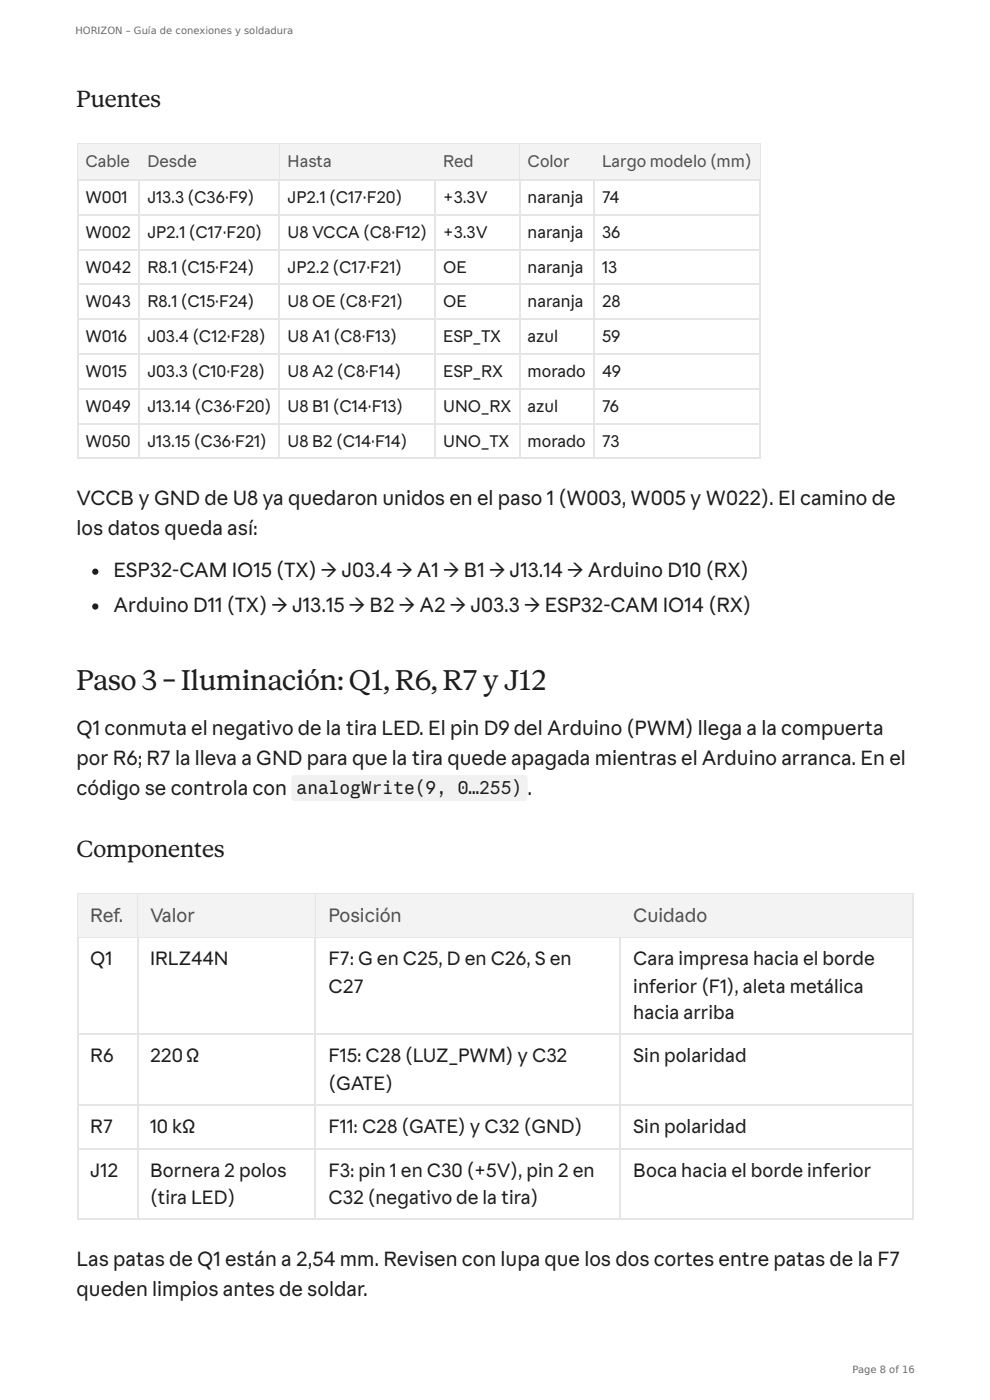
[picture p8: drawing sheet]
<svg xmlns="http://www.w3.org/2000/svg" width="210mm" height="297mm" viewBox="0 0 210 297" stroke-linecap="round" stroke-linejoin="round" font-family="sans-serif">
<defs><g id="words">
<text font-size="5.8" fill="#1f1e1d" x="16.3" y="146.7">Paso 3 – Iluminación: Q1, R6, R7 y J12</text>
<g font-size="4.8" fill="#1f1e1d">
<text x="16.3" y="22.7">Puentes</text>
<text x="16.3" y="182.1">Componentes</text>
</g>
<g font-size="4.2" fill="#1f1e1d">
<text x="16.3" y="107.3">VCCB y GND de U8 ya quedaron unidos en el paso 1 (W003, W005 y W022). El camino de</text>
<text x="16.3" y="113.6">los datos queda así:</text>
<text x="24.1" y="122.6">ESP32-CAM IO15 (TX) → J03.4 → A1 → B1 → J13.14 → Arduino D10 (RX)</text>
<text x="24.1" y="130">Arduino D11 (TX) → J13.15 → B2 → A2 → J03.3 → ESP32-CAM IO14 (RX)</text>
<text x="16.3" y="156.2">Q1 conmuta el negativo de la tira LED. El pin D9 del Arduino (PWM) llega a la compuerta</text>
<text x="16.3" y="162.5">por R6; R7 la lleva a GND para que la tira quede apagada mientras el Arduino arranca. En el</text>
<text x="16.3" y="168.8">código se controla con</text>
<text x="16.3" y="269">Las patas de Q1 están a 2,54 mm. Revisen con lupa que los dos cortes entre patas de la F7</text>
<text x="16.3" y="275.3">queden limpios antes de soldar.</text>
</g>
<g font-size="4" fill="#52514e">
<text x="19.2" y="195.8">Ref.</text>
<text x="31.9" y="195.8">Valor</text>
<text x="69.8" y="195.8">Posición</text>
<text x="134.5" y="195.8">Cuidado</text>
</g>
<g font-size="4" fill="#1f1e1d">
<text x="19.2" y="205">Q1</text>
<text x="31.9" y="205">IRLZ44N</text>
<text x="69.8" y="205">F7: G en C25, D en C26, S en</text>
<text x="134.5" y="205">Cara impresa hacia el borde</text>
<text x="69.8" y="210.9">C27</text>
<text x="134.5" y="210.9">inferior (F1), aleta metálica</text>
<text x="134.5" y="216.4">hacia arriba</text>
<text x="19.2" y="225.6">R6</text>
<text x="31.9" y="225.6">220 Ω</text>
<text x="69.8" y="225.6">F15: C28 (LUZ_PWM) y C32</text>
<text x="134.5" y="225.6">Sin polaridad</text>
<text x="69.8" y="231.5">(GATE)</text>
<text x="19.2" y="240.7">R7</text>
<text x="31.9" y="240.7">10 kΩ</text>
<text x="69.8" y="240.7">F11: C28 (GATE) y C32 (GND)</text>
<text x="134.5" y="240.7">Sin polaridad</text>
<text x="19.2" y="250">J12</text>
<text x="31.9" y="250">Bornera 2 polos</text>
<text x="69.8" y="250">F3: pin 1 en C30 (+5V), pin 2 en</text>
<text x="134.5" y="250">Boca hacia el borde inferior</text>
<text x="31.9" y="255.8">(tira LED)</text>
<text x="69.8" y="255.8">C32 (negativo de la tira)</text>
</g>
<text font-size="3.8" fill="#1f1e1d" x="63" y="168.7">analogWrite(9, 0…255) .</text>
<g font-size="3.5" fill="#52514e">
<text x="18.1" y="35.4">Cable</text>
<text x="31.3" y="35.4">Desde</text>
<text x="61.1" y="35.4">Hasta</text>
<text x="94.1" y="35.4">Red</text>
<text x="112" y="35.4">Color</text>
<text x="127.8" y="35.4">Largo modelo (mm)</text>
</g>
<g font-size="3.5" fill="#1f1e1d">
<text x="18.1" y="43.1">W001</text>
<text x="31.3" y="43.1">J13.3 (C36·F9)</text>
<text x="61.1" y="43.1">JP2.1 (C17·F20)</text>
<text x="94.1" y="43.1">+3.3V</text>
<text x="112" y="43.1">naranja</text>
<text x="127.8" y="43.1">74</text>
<text x="18.1" y="50.5">W002</text>
<text x="31.3" y="50.5">JP2.1 (C17·F20)</text>
<text x="61.1" y="50.5">U8 VCCA (C8·F12)</text>
<text x="94.1" y="50.5">+3.3V</text>
<text x="112" y="50.5">naranja</text>
<text x="127.8" y="50.5">36</text>
<text x="18.1" y="57.9">W042</text>
<text x="31.3" y="57.9">R8.1 (C15·F24)</text>
<text x="61.1" y="57.9">JP2.2 (C17·F21)</text>
<text x="94.1" y="57.9">OE</text>
<text x="112" y="57.9">naranja</text>
<text x="127.8" y="57.9">13</text>
<text x="18.1" y="65.3">W043</text>
<text x="31.3" y="65.3">R8.1 (C15·F24)</text>
<text x="61.1" y="65.3">U8 OE (C8·F21)</text>
<text x="94.1" y="65.3">OE</text>
<text x="112" y="65.3">naranja</text>
<text x="127.8" y="65.3">28</text>
<text x="18.1" y="72.7">W016</text>
<text x="31.3" y="72.7">J03.4 (C12·F28)</text>
<text x="61.1" y="72.7">U8 A1 (C8·F13)</text>
<text x="94.1" y="72.7">ESP_TX</text>
<text x="112" y="72.7">azul</text>
<text x="127.8" y="72.7">59</text>
<text x="18.1" y="80.1">W015</text>
<text x="31.3" y="80.1">J03.3 (C10·F28)</text>
<text x="61.1" y="80.1">U8 A2 (C8·F14)</text>
<text x="94.1" y="80.1">ESP_RX</text>
<text x="112" y="80.1">morado</text>
<text x="127.8" y="80.1">49</text>
<text x="18.1" y="87.5">W049</text>
<text x="31.3" y="87.5">J13.14 (C36·F20)</text>
<text x="61.1" y="87.5">U8 B1 (C14·F13)</text>
<text x="94.1" y="87.5">UNO_RX</text>
<text x="112" y="87.5">azul</text>
<text x="127.8" y="87.5">76</text>
<text x="18.1" y="94.9">W050</text>
<text x="31.3" y="94.9">J13.15 (C36·F21)</text>
<text x="61.1" y="94.9">U8 B2 (C14·F14)</text>
<text x="94.1" y="94.9">UNO_TX</text>
<text x="112" y="94.9">morado</text>
<text x="127.8" y="94.9">73</text>
</g>
<g font-size="2.1" fill="#6b6b6b">
<text x="16" y="7.1">HORIZON – Guía de conexiones y soldadura</text>
<text x="181" y="291.6">Page 8 of 16</text>
</g>
</g></defs>
<g fill="#1f1e1d">
<circle cx="20.2" cy="121.4" r=".66"/>
<circle cx="20.2" cy="128.8" r=".66"/>
</g>
<path d="M62.1 164.8l.5-.2h48.6a.79 .79 0 0 1 .8 .8v4a.79 .79 0 0 1-.8 .8h-48.6a.79 .79 0 0 1-.8-.8v-4z" fill="#f3f1ec"/>
<g fill="none" stroke="#e8e5dc" stroke-width=".26">
<path d="M16.4 30.5h145M16.4 38.2h145M16.5 30.4v67.1M29.5 30.4v67.1M59.3 30.4v67.1M92.4 30.4v67.1M110.3 30.4v67.1M126.2 30.4v67.1M161.3 30.4v67.1M16.4 45.6h145M16.4 53h145M16.4 60.4h145"/>
<path d="M16.4 67.8h145M16.4 75.2h145M16.4 82.6h145M16.4 90h145M16.4 97.4h145"/>
</g>
<g fill="#f3f3f3">
<path d="M16.6 30.7h12.8v7.4h-12.8z"/>
<path d="M29.6 30.7h29.7v7.4h-29.7z"/>
<path d="M59.5 30.7h32.8v7.4h-32.8z"/>
<path d="M92.5 30.7h17.7v7.4h-17.7z"/>
<path d="M110.5 30.7h15.5v7.4h-15.5z"/>
<path d="M126.3 30.7h34.9v7.4h-34.9z"/>
</g>
<path d="M16.4 189.8h177.5M16.4 199.1h177.5M16.5 189.7v69.2M29.2 189.7v69.2M67 189.7v69.2M131.7 189.7v69.2M193.8 189.7v69.2M16.4 219.7h177.5M16.4 234.8h177.5M16.4 244h177.5M16.4 258.8h177.5" fill="none" stroke="#e8e5dc" stroke-width=".26"/>
<g fill="#f3f3f3">
<path d="M16.6 190h12.5v9h-12.5z"/>
<path d="M29.3 190h37.6v9h-37.6z"/>
<path d="M67.1 190h64.5v9h-64.5z"/>
<path d="M131.8 190h61.9v9h-61.9z"/>
</g>
<use href="#words"/>
</svg>
